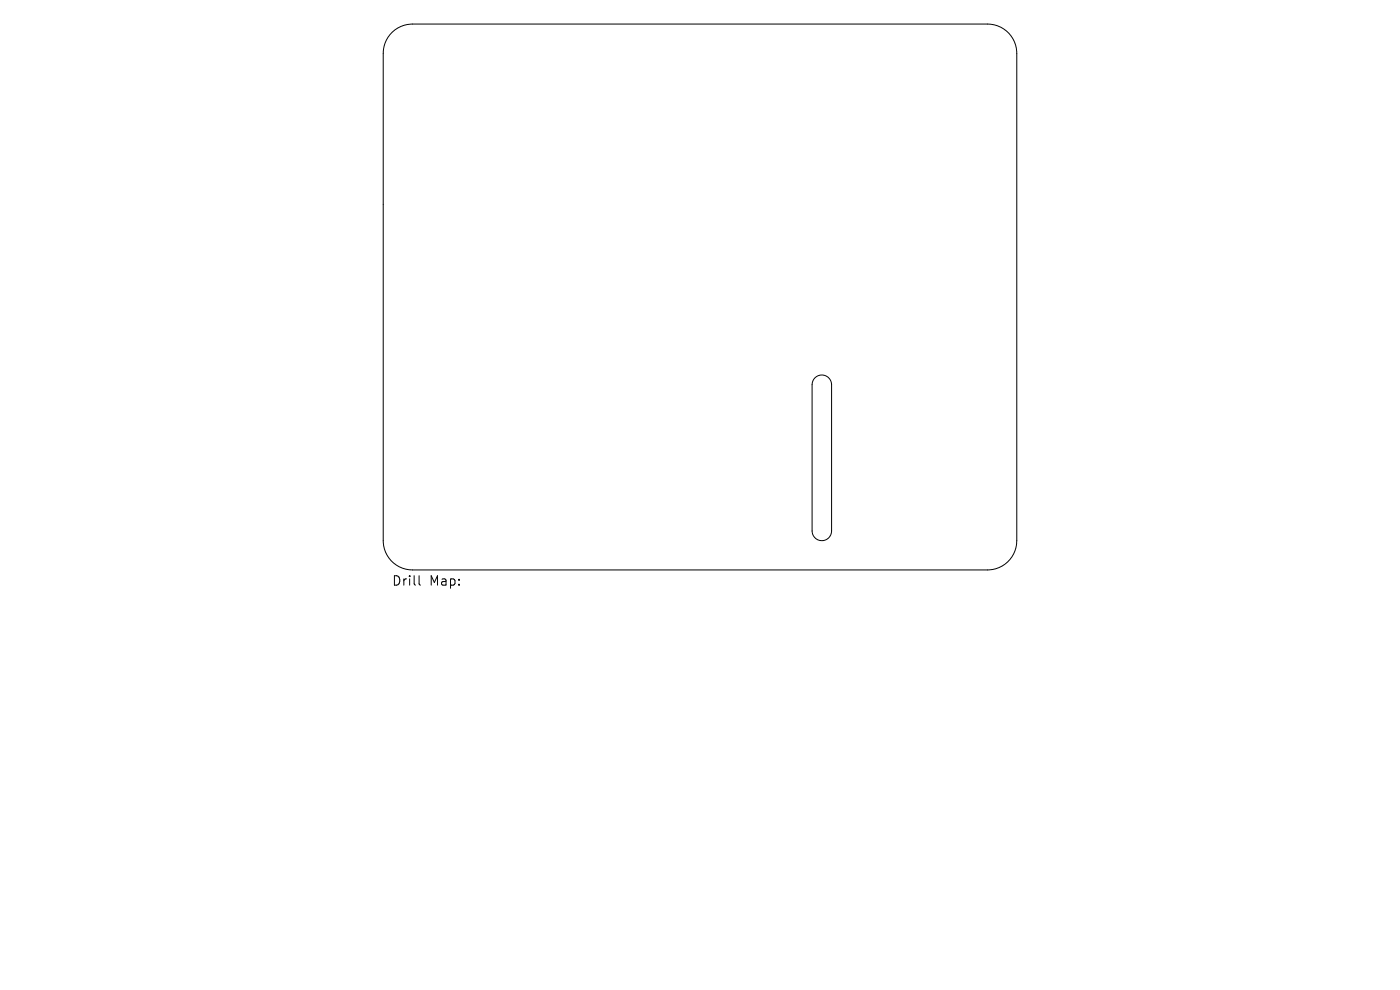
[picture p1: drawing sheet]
<svg xmlns="http://www.w3.org/2000/svg" width="297mm" height="210mm" viewBox="0 0 297 210" stroke-linecap="round" stroke-linejoin="round" font-family="sans-serif">
<defs><g id="words">
<g font-size="2.8">
<text x="83.2" y="124.5">Drill</text>
<text x="91.1" y="124.5">Map:</text>
</g>
</g></defs>
<path d="M83.2 6.8a6.2 6.2 0 0 1 4.3-1.7h122a6.2 6.2 0 0 1 6.2 6.2v103.4a6.2 6.2 0 0 1-6.2 6.2h-122a6.2 6.2 0 0 1-6.2-6.2v-103.4a6.2 6.2 0 0 1 1.9-4.5zM172.9 80.1a2.07 2.07 0 0 1 2.3-.4 2.07 2.07 0 0 1 1.2 1.9v31a2.07 2.07 0 0 1-2.1 2.1 2.07 2.07 0 0 1-2-2.1v-31a2.07 2.07 0 0 1 .6-1.5zM88.9 122.1v1.7l.3 .3" fill="none" stroke="#000" stroke-width=".21"/>
<use href="#words"/>
</svg>
